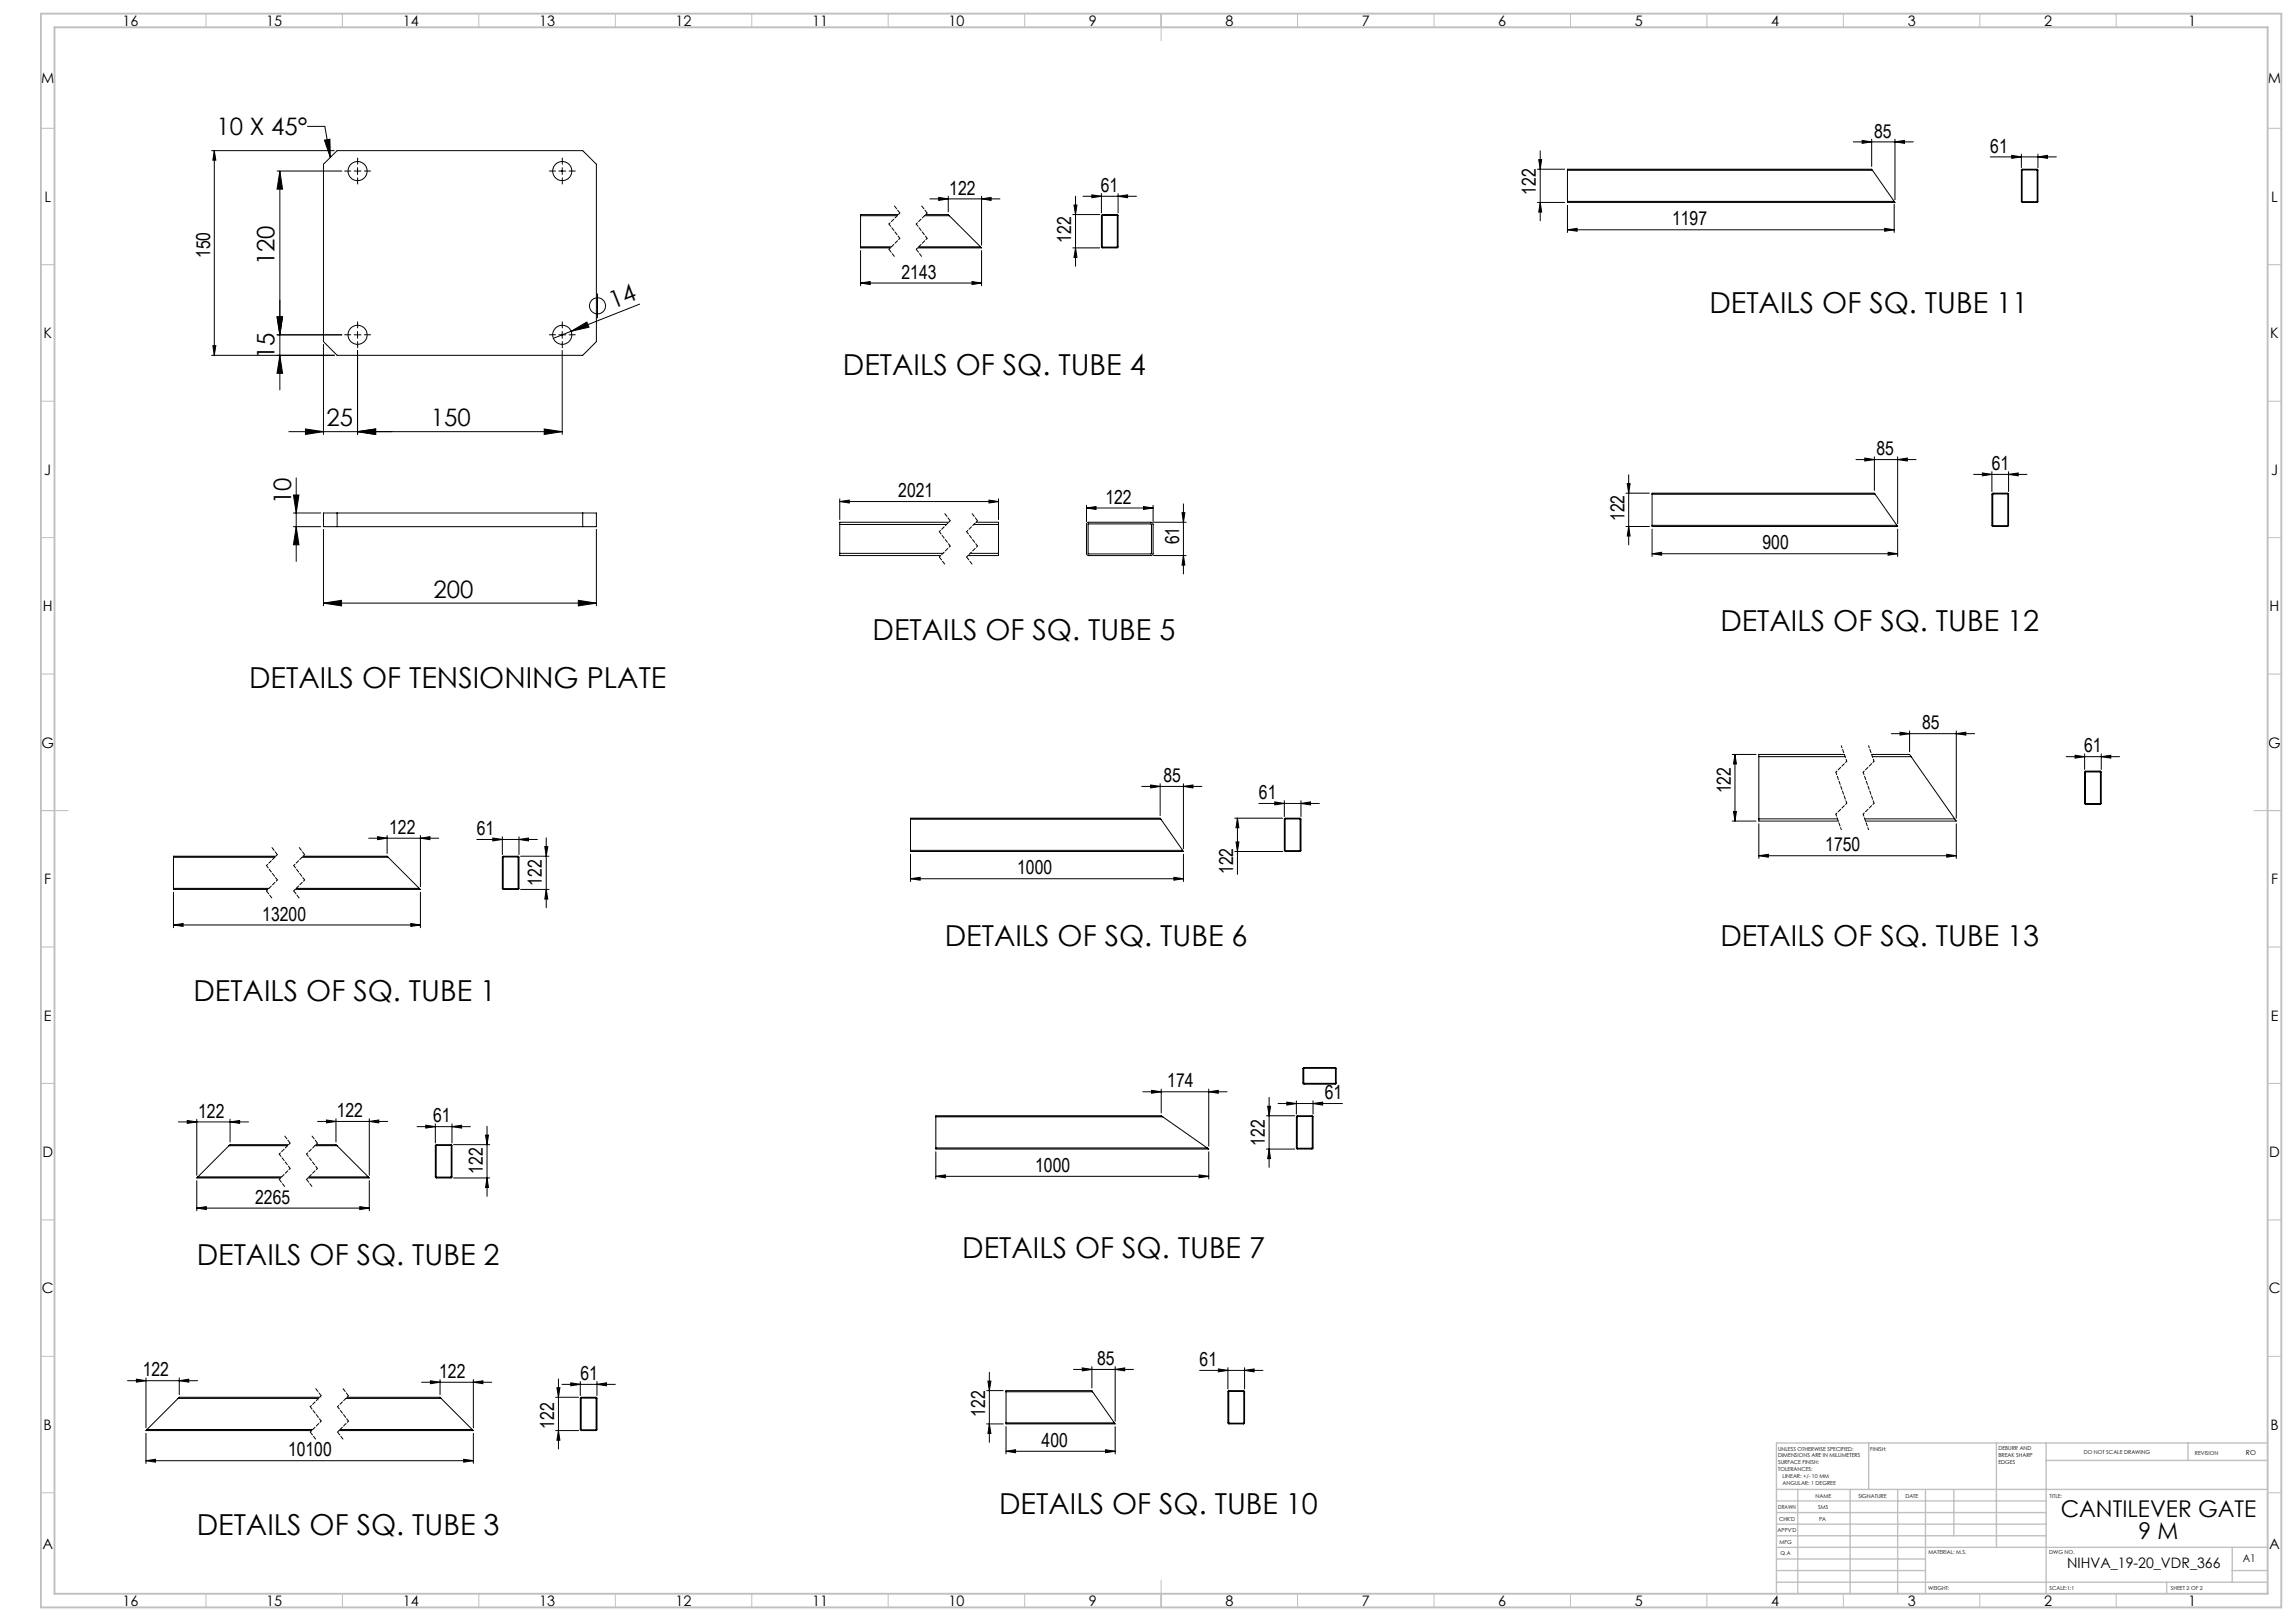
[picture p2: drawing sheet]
<svg xmlns="http://www.w3.org/2000/svg" width="841mm" height="594mm" viewBox="0 0 841 594" stroke-linecap="round" stroke-linejoin="round" font-family="sans-serif">
<defs><g id="words">
<g font-size="10.6">
<text x="626.4" y="114.6">DETAILS OF SQ. TUBE 11</text>
<text x="308.9" y="137.6">DETAILS OF SQ. TUBE 4</text>
<text x="630.4" y="231.4">DETAILS OF SQ. TUBE 12</text>
<text x="319.7" y="234.4">DETAILS OF SQ. TUBE 5</text>
<text x="91.3" y="252.3">DETAILS OF TENSIONING PLATE</text>
<text x="346.2" y="346.7">DETAILS OF SQ. TUBE 6</text>
<text x="630.4" y="346.7">DETAILS OF SQ. TUBE 13</text>
<text x="70.9" y="367">DETAILS OF SQ. TUBE 1</text>
<text x="352.6" y="460.9">DETAILS OF SQ. TUBE 7</text>
<text x="72.1" y="463.7">DETAILS OF SQ. TUBE 2</text>
<text x="366.1" y="554.7">DETAILS OF SQ. TUBE 10</text>
<text x="72.1" y="562.5">DETAILS OF SQ. TUBE 3</text>
</g>
<g font-size="8.8">
<text x="79.4" y="49.6">10 X 45°</text>
<text x="100.6" y="97.2" transform="rotate(-90 100.6 97.2)">120</text>
<text x="224.7" y="113.4" transform="rotate(-22 224.7 113.4)">14</text>
<text x="100.6" y="131.5" transform="rotate(-90 100.6 131.5)">15</text>
<text x="119.6" y="156.3">25</text>
<text x="157.9" y="156.3">150</text>
<text x="106.6" y="184.9" transform="rotate(-90 106.6 184.9)">10</text>
<text x="158.8" y="219.1">200</text>
</g>
<g font-size="8.5">
<text x="755.2" y="555.8">CANTILEVER GATE</text>
<text x="783.7" y="563.9">9 M</text>
</g>
<g font-size="7.1">
<text x="686.8" y="50.4">85</text>
<text x="729.3" y="55.9">61</text>
<text x="347.9" y="71.3">122</text>
<text x="403.4" y="70.3">61</text>
<text x="562.8" y="71.4" transform="rotate(-90 562.8 71.4)">122</text>
<text x="612.7" y="82.6">1197</text>
<text x="392.5" y="88.9" transform="rotate(-90 392.5 88.9)">122</text>
<text x="77" y="94.6" transform="rotate(-90 77 94.6)">150</text>
<text x="330.4" y="102.1">2143</text>
<text x="687.7" y="166.8">85</text>
<text x="729.9" y="172.2">61</text>
<text x="329.2" y="182.2">2021</text>
<text x="405.1" y="184.6">122</text>
<text x="595.3" y="191" transform="rotate(-90 595.3 191)">122</text>
<text x="432.1" y="199.5" transform="rotate(-90 432.1 199.5)">61</text>
<text x="645.9" y="201.3">900</text>
<text x="704.4" y="267.3">85</text>
<text x="763.7" y="275.7">61</text>
<text x="426.3" y="286.6">85</text>
<text x="461.3" y="292.8">61</text>
<text x="634.2" y="290.7" transform="rotate(-90 634.2 290.7)">122</text>
<text x="142.6" y="305.5">122</text>
<text x="174.7" y="306">61</text>
<text x="668.9" y="312">1750</text>
<text x="372.8" y="320.4">1000</text>
<text x="451.9" y="320.4" transform="rotate(-90 451.9 320.4)">122</text>
<text x="198.6" y="324.7" transform="rotate(-90 198.6 324.7)">122</text>
<text x="96.1" y="337.3">13200</text>
<text x="427.7" y="398.5">174</text>
<text x="485.5" y="402.8">61</text>
<text x="72.6" y="409.5">122</text>
<text x="123.4" y="409.3">122</text>
<text x="158.7" y="411.2">61</text>
<text x="463.5" y="419.8" transform="rotate(-90 463.5 419.8)">122</text>
<text x="176.9" y="430.1" transform="rotate(-90 176.9 430.1)">122</text>
<text x="379.3" y="429.5">1000</text>
<text x="93.5" y="441.1">2265</text>
<text x="402" y="500.2">85</text>
<text x="439.6" y="500.6">61</text>
<text x="52.3" y="504.3">122</text>
<text x="160.9" y="504.9">122</text>
<text x="212.7" y="505.7">61</text>
<text x="361" y="519.1" transform="rotate(-90 361 519.1)">122</text>
<text x="203.1" y="523.5" transform="rotate(-90 203.1 523.5)">122</text>
<text x="105.5" y="533.7">10100</text>
<text x="381.7" y="530.2">400</text>
</g>
<g font-size="5.3">
<text x="44.8" y="9.5">16</text>
<text x="97.6" y="9.5">15</text>
<text x="147.6" y="9.5">14</text>
<text x="197.6" y="9.5">13</text>
<text x="247.6" y="9.5">12</text>
<text x="297.6" y="9.5">11</text>
<text x="347.6" y="9.5">10</text>
<text x="399.1" y="9.5">9</text>
<text x="449.1" y="9.5">8</text>
<text x="499.1" y="9.5">7</text>
<text x="549.1" y="9.5">6</text>
<text x="599.1" y="9.5">5</text>
<text x="649.1" y="9.5">4</text>
<text x="699.1" y="9.5">3</text>
<text x="749.1" y="9.5">2</text>
<text x="801.8" y="9.5">1</text>
<text x="15.1" y="30.5">M</text>
<text x="831.1" y="30.5">M</text>
<text x="16.3" y="74">L</text>
<text x="832.3" y="74">L</text>
<text x="16" y="124">K</text>
<text x="832" y="124">K</text>
<text x="16.2" y="174">J</text>
<text x="832.2" y="174">J</text>
<text x="15.7" y="224">H</text>
<text x="831.7" y="224">H</text>
<text x="15.2" y="274">G</text>
<text x="831.2" y="274">G</text>
<text x="16.2" y="324">F</text>
<text x="832.2" y="324">F</text>
<text x="16.1" y="374">E</text>
<text x="832.1" y="374">E</text>
<text x="15.5" y="424">D</text>
<text x="831.5" y="424">D</text>
<text x="15.4" y="474">C</text>
<text x="831.4" y="474">C</text>
<text x="16" y="524">B</text>
<text x="832" y="524">B</text>
<text x="15.5" y="567.5">A</text>
<text x="831.5" y="567.5">A</text>
<text x="757.5" y="574.6">NIHVA_19-20_VDR_366</text>
<text x="44.8" y="588.5">16</text>
<text x="97.6" y="588.5">15</text>
<text x="147.6" y="588.5">14</text>
<text x="197.6" y="588.5">13</text>
<text x="247.6" y="588.5">12</text>
<text x="297.6" y="588.5">11</text>
<text x="347.6" y="588.5">10</text>
<text x="399.1" y="588.5">9</text>
<text x="449.1" y="588.5">8</text>
<text x="499.1" y="588.5">7</text>
<text x="549.1" y="588.5">6</text>
<text x="599.1" y="588.5">5</text>
<text x="649.1" y="588.5">4</text>
<text x="699.1" y="588.5">3</text>
<text x="749.1" y="588.5">2</text>
<text x="801.8" y="588.5">1</text>
</g>
<text font-size="3.9" x="821.9" y="572.5">A1</text>
<text font-size="2.5" x="823" y="533.1">RO</text>
<g font-size="2">
<text x="651.6" y="531.6">UNLESS OTHERWISE SPECIFIED:</text>
<text x="685.4" y="531.6">FINISH:</text>
<text x="732.3" y="531.5">DEBURR AND</text>
<text x="732.3" y="534">BREAK SHARP</text>
<text x="763.6" y="533">DO NOT SCALE DRAWING</text>
<text x="804.3" y="533.2">REVISION</text>
<text x="651.6" y="534.1">DIMENSIONS ARE IN MILLIMETERS</text>
<text x="651.6" y="536.6">SURFACE FINISH:</text>
<text x="651.6" y="539.1">TOLERANCES:</text>
<text x="732.3" y="536.5">EDGES</text>
<text x="653.2" y="544.1">ANGULAR: 1 DEGREE</text>
<text x="653.2" y="541.6">LINEAR: +/- 10 MM</text>
<text x="665.3" y="549">NAME</text>
<text x="681" y="548.9">SIGNATURE</text>
<text x="698.2" y="548.9">DATE</text>
<text x="751.1" y="548.9">TITLE:</text>
<text x="651.6" y="553.1">DRAWN</text>
<text x="651.9" y="557.3">CHK'D</text>
<text x="666.3" y="553.1">SMS</text>
<text x="666.6" y="557.3">PA</text>
<text x="651.4" y="561.4">APPV'D</text>
<text x="652.1" y="565.8">MFG</text>
<text x="652.5" y="570">Q.A</text>
<text x="706.6" y="569.5">MATERIAL: M.S.</text>
<text x="751" y="569.5">DWG NO.</text>
<text x="706.6" y="582.5">WEIGHT:</text>
<text x="751.1" y="582.6">SCALE:1:1</text>
<text x="795.5" y="582.6">SHEET 2 OF 2</text>
</g>
</g></defs>
<g fill="none" stroke="#000" stroke-width=".37">
<path d="M77.5 55.2h45M78.5 55.2v75M78.5 55.2l.6 3.5h-1.1zM112.7 46.3h6.3l2 11.4M118.9 51.4l2-.4 .1 6.7zM563.9 58.5h1l-.5 3.5zM564.4 55.3v25.6M679.1 52h22M682.4 51.5l3.5 .5-3.5 .5zM685.9 51v10M694.4 52l3.5-.5v1zM694.4 51v22.2"/>
<path d="M729.3 57.5h24.2M737.2 56.9l3.5 .6-3.5 .5zM740.7 56.5v4.9M746.8 57.5l3.5-.6v1.1zM746.8 56.5v4.9M101.5 62.7h23.8M102.6 62.7v80.2M102.6 62.7l.9 6.6h-2zM118.5 60.2l5-5h90l5 5v65l-5 5h-90l-5-5zM129.8 62.7h2.5M131 61.4v2.6M204.8 62.7h2.5"/>
<path d="M206 61.4v2.6M315.3 79.1v11.3M315.3 79.1h13.5M329.2 78.6h-13.9v.5M338.8 79.1h9.1M339.2 78.6h8.3l.4 .5M340.7 72.9h25.7M344 72.3l3.5 .6-3.5 .5zM347.5 71.9v5.7M347.9 79.1l11.4 11.3M359.7 72.9l3.5-.6v1.1zM359.7 71.9v17.9"/>
<path d="M393.1 78.6h9.9M393.6 75.1h1.1l-.6 3.5zM394.1 71.9v25.7M396.9 71.9h19.6M400.1 71.4l3.5 .5-3.5 .6zM403.6 70.9v7.1M403.8 78.7l5.6-.1 .3 .3v11.6l-.3 .3h-5.5l-.3-.3zM403.9 79h5.5l-.1 11.6-5.4-.1zM409.7 71.9l3.5-.5v1.1zM409.7 70.9v7.1M563.4 62h10M563.4 74.2h10"/>
<path d="M564.4 74.2l.5 3.5h-1zM574.4 62.4v-.4h111.5l.3 .4M574.4 73.8v.4h120l-.3-.4M574.4 62.4v11.4M574.4 62.4h111.8M574.4 73.8h119.7M574.4 75.2v10M686.2 62.4l7.9 11.4M694.1 74.8v10.4M740.8 62.2l5.7-.2 .3 .3v11.6l-.3 .3h-5.5l-.3-.3zM741 62.3l5.5 .1v11.5l-5.5-.1zM315.3 90.4v.4h11"/>
<path d="M315.3 90.4h11.4M315.3 91.8v12.9M336.7 90.4h22.6M359.3 90.4l.4 .4h-23.4M359.7 91.8v12.9M393.1 90.8h9.9M394.1 90.8l.6 3.5h-1.1zM574.4 84.2l3.5-.5v1zM574.4 84.2h119.7M690.6 83.7l3.5 .5-3.5 .5zM101.5 116.1h2l-.9 6.6zM219 107.6l-.1 9"/>
<path d="M234.4 111.4l-25.1 10M315.3 103.7l3.6-.5v1.1zM315.3 103.7h44.4M356.2 103.2l3.5 .5-3.5 .6zM77.5 130.2h45M78 126.7h1.1l-.6 3.5zM102.6 130.2l.9 6.6h-2zM118.5 126.2v33M125.3 122.7h-23.8M129.8 122.7h2.5M131 121.5v2.4M131 128.4v30.8"/>
<path d="M204.8 122.7h2.5M206 121.5v2.4M206 128.4v30.8M209.3 121.4l5.8-3.4 .7 1.9zM209.3 121.4l-6.5 2.6M105.8 158.2h100.2M111.9 157.2l6.6 1-6.6 1zM131 158.2l6.7-1v2zM199.4 157.2l6.6 1-6.6 1zM108.5 175.1v30.6M596.3 177.2h1.1l-.6 3.5zM596.8 174v25.7"/>
<path d="M680.1 168.4h22M683.4 167.8l3.5 .6-3.5 .5zM686.9 167.4v12.3M695.4 168.4l3.5-.6v1.1zM695.4 167.4v24.5M723.2 173.8h19.6M726.4 173.3l3.5 .5-3.5 .6zM729.9 172.9v7.2M736 173.8l3.6-.5v1.1zM736 172.9v7.2M107.5 181.4h2l-1 6.6zM107.5 193h10"/>
<path d="M107.5 188h10M108.5 193l1 6.6h-2zM118.5 188h100v5h-100zM118.5 194v28M123.5 188v5M213.5 188v5M218.5 194v28M307.7 183.8l3.5-.5v1zM307.7 182.8v7.6M307.7 192.2v10.6M307.7 183.8h58.2M307.7 192.2h39.2"/>
<path d="M347.7 191.4h-40v.8M356.9 192.2h9M357.6 191.4h8.3v.8M362.4 183.3l3.5 .5-3.5 .5zM365.9 182.8v7.6M365.9 192.2v10.6M398.1 186.2l3.5-.6v1.1zM398.1 185.2v6M398.1 186.2h24.5M398.5 191.5l23.6-.1 .5 .8-.1 10.9-.8 .5-23.1-.1-.5-.6v-10.9zM398.9 192h22.9l.2 10.8-23.1 .2zM419 185.6l3.6 .6-3.6 .5z"/>
<path d="M422.6 185.2v6M422.7 191.4h12M433.1 187.9h1.1l-.5 3.5zM433.7 184.6v25.7M595.8 192.9h8.6M595.8 180.7h8.6M596.8 192.9l.6 3.5h-1.1zM605.4 193.9v10M605.4 181.1v-.4h81.5l.2 .4M605.4 192.5v.4h90l-.3-.4M605.4 181.1v11.4M605.4 181.1h81.7"/>
<path d="M605.4 192.5h89.7M687.1 181.1l8 11.4M695.4 193.9v10M730 180.9l5.7-.2 .3 .3v11.6l-.3 .3h-5.4l-.3-.2zM730.3 181.1h5.5l-.1 11.5h-5.4zM211.9 220l6.6 1-6.6 1zM307.7 202.8v.8h37M307.7 202.8h37.8M355.5 202.8h10.4M365.9 202.8v.8h-11.2M422.7 203.6h12M433.7 203.6l.5 3.5h-1.1z"/>
<path d="M605.4 202.9l3.5-.5v1zM605.4 202.9h90M691.9 202.4l3.5 .5-3.5 .5zM118.5 221l6.7-1v2zM118.5 221h100M634.8 276.5h8.7M635.8 276.5l.5 3.5h-1.1zM635.8 276.5v24.4M644.5 277.3v22.8M644.5 277.3h31.6M675.9 276.5h-31.4v.8M685.8 276.5h14l.5 .8"/>
<path d="M686.1 277.3h14.2M693.1 268.8h30.5M696.3 268.3l3.5 .5-3.5 .6zM699.8 267.9v7.6M700.3 277.3l16 22.8M716.9 268.8l3.5-.5v1.1zM716.9 267.9v32M757.2 277.3h19.5M760.4 276.7l3.5 .6-3.5 .5zM763.9 276.3v5.7M770 277.3l3.5-.6v1.1zM770 276.3v5.7"/>
<path d="M418.4 288.2h22M421.6 287.6l3.5 .6-3.5 .5zM425.1 287.2v11.6M433.7 288.2l3.5-.6v1.1zM433.7 287.2v23.8M452.5 299.8h17.5M453.5 299.8l.5 3.5h-1.1zM453.5 299.8v20.6M461.3 294.4h22.2M467.1 293.9l3.5 .5-3.5 .6zM470.6 293.4v5.8M470.7 299.9l5.7-.1 .3 .3v11.6l-.3 .3h-5.4l-.4-.3z"/>
<path d="M476.7 294.4l3.5-.5v1.1zM476.7 293.4v5.8M635.2 297.4h1.1l-.5 3.5zM764 282.7l5.7-.1 .3 .2v11.6l-.3 .4h-5.5l-.3-.3zM764.2 282.9h5.5v11.6l-5.5-.1zM63.6 314.1v11.4M63.6 314.1h37.1M101.1 313.8h-37.5v.3M110.7 314.1h31.5M111.1 313.8h30.8l.3 .3M135.1 307.2h25.7M138.4 306.6l3.5 .6-3.5 .5z"/>
<path d="M141.9 306.1v6.6M142.2 314.1l11.4 11.4M154.1 307.2l3.5-.6v1.1zM154.1 306.1v18.8M174.7 307.6h22.2M180.6 307.1l3.5 .5-3.5 .5zM184.1 306.6v6.6M184.2 313.9l5.7-.1 .3 .3v11.5l-.3 .3h-5.5l-.3-.3zM184.4 314.1h5.5l-.1 11.5h-5.4zM190.2 307.6l3.5-.5v1zM190.2 306.6v6.6M190.8 313.8h10.4"/>
<path d="M199.6 310.2h1.1l-.5 3.6zM200.2 307v25.7M333.7 313v10M333.7 300.2v-.4h91.4l.3 .4M333.7 311.6v.4h100l-.3-.4M333.7 300.2v11.4M333.7 300.2h91.7M333.7 311.6h99.7M425.4 300.2l8 11.4M433.7 313v10M452.5 312h17.5M452.9 308.5h1.1l-.5 3.5z"/>
<path d="M471 300.1h5.4v11.6l-5.5-.1zM634.8 300.9h8.7M644.5 300.1v.8h29.1M644.5 300.1h28.8M644.5 313.6l3.5-.6v1.1zM644.5 301.9v12.7M644.5 313.6h72.4M683.3 300.1h33M713.4 313l3.5 .6-3.5 .5zM716.3 300.1l.6 .8h-33.3M716.9 301.9v12.7M63.6 338.9l3.5-.5v1.1z"/>
<path d="M63.6 326.9v13.1M63.6 338.9h90.5M63.6 325.5v.4h34.5M63.6 325.5h35M108.5 325.5h45.1M150.5 338.4l3.6 .5-3.6 .6zM153.6 325.5l.5 .4h-45.9M154.1 326.9v13.1M190.8 325.9h10.4M200.2 325.9l.5 3.6h-1.1zM333.7 322l3.5-.5v1zM333.7 322h100"/>
<path d="M430.2 321.5l3.5 .5-3.5 .5zM422 399.5l3.5 .6-3.5 .5zM425.5 399.1v8.7M442.9 399.1v20.9M477.6 391.3l11.7-.1 .4 .3-.1 5.5-.3 .3h-11.6l-.3-.4zM477.8 391.5h11.5l.1 5.4-11.6 .1zM65.4 411.1h25.7M68.6 410.6l3.5 .5-3.5 .5zM72.1 410.1v20.6M83.9 419.8h21.5M83.9 419.8l-11.4 11.5M84.3 411.1l3.5-.5v1z"/>
<path d="M84.3 410.1v8.4M105.8 419.4h-21.5l-.4 .4M115.4 419.8h8.1M115.8 419.4h7.3l.4 .4M116.4 410.9h25.7M119.6 410.4l3.5 .5-3.5 .6zM123.1 410v8.5M123.5 419.8l11.4 11.5M135.3 410.9l3.5-.5v1.1zM135.3 410v20.7M152.8 412.8h19.6M156 412.3l3.5 .5-3.5 .6z"/>
<path d="M159.5 411.8v7M159.6 419.6l5.7-.2 .3 .3v11.7l-.3 .3h-5.4l-.3-.3zM159.8 419.8h5.5v11.5h-5.5zM165.6 412.8l3.6-.5v1.1zM165.6 411.8v7M166.2 419.4h13.3M177.9 416h1.1l-.5 3.4zM178.5 412.7v25.7M342.9 409.3v-.4h82.7l.5 .4M342.9 409.3v11.3M342.9 409.3h83.2M418.8 400.1h30.9"/>
<path d="M426.1 409.3l16.2 11.3M442.9 400.1l3.5-.6v1.1zM464.1 408.9h10.4M464.5 405.4h1.1l-.5 3.5zM465.1 402.1v25.7M468.3 404.4h23.6M471.6 403.9l3.5 .5-3.5 .5zM475.1 403.4v4.9M475.1 409l5.8-.1 .3 .2v11.7l-.3 .2-5.4 .1-.4-.3zM475.4 409.2h5.5l-.1 11.6-5.4-.1zM481.2 404.4l3.5-.5v1zM481.2 403.4v4.9"/>
<path d="M72.1 432.6v11.1M72.5 431.3l-.4 .4h30.7M72.5 431.3h30.8M113.2 431.3h21.7M134.9 431.3l.4 .4h-22.4M135.3 432.6v11.1M166.2 431.7h13.3M178.5 431.7l.5 3.4h-1.1zM342.9 420.6v.5h100l-.6-.5M342.9 420.6h99.4M342.9 431.1l3.5-.6v1.1zM342.9 422.1v9.9"/>
<path d="M342.9 431.1h100M439.4 430.5l3.5 .6-3.5 .5zM442.9 422.1v9.9M464.1 421.1h10.4M465.1 421.1l.5 3.5h-1.1zM72.1 442.7l3.5-.5v1zM72.1 442.7h63.2M131.8 442.2l3.5 .5-3.5 .5zM46.7 505.9h25.7M50 505.4l3.5 .5-3.5 .6zM53.5 504.9v18.3M65.3 512.4h51.4"/>
<path d="M65.3 512.4l-11.4 11.4M65.7 505.9l3.5-.5v1.1zM65.7 504.9v6.1M117.2 512h-51.5l-.4 .4M126.8 512.4h34.8M127.1 512h34.2l.3 .4M154.5 506.5h25.7M157.7 506l3.6 .5-3.6 .5zM161.3 505.5v5.5M161.6 512.4l11.4 11.4M173.5 506.5l3.5-.5v1zM173.5 505.5v17.7"/>
<path d="M203.6 512h8.5M204.1 508.5h1.1l-.6 3.5zM204.6 505.3v25.7M205.9 507.3h19.6M209.2 506.7l3.5 .6-3.5 .5zM212.7 506.3v5.1M212.8 512.2l5.6-.2 .3 .3 .1 11.6-.3 .3h-5.5l-.3-.3zM213 512.4h5.4v11.5h-5.4zM218.8 507.3l3.4-.6v1.1zM218.8 506.3v5.1M361.6 509.6h6M362 506.1h1.1l-.6 3.5z"/>
<path d="M362.5 502.8v25.7M368.7 510v-.4h31.4l.3 .4M368.7 510v11.4M368.7 510h31.7M393.4 501.8h22M396.6 501.3l3.5 .5-3.5 .5zM400.1 500.8v7.8M400.4 510l8 11.4M408.7 501.8l3.5-.5v1zM408.7 500.8v20M439.6 502.2h23.2M446.5 501.6l3.5 .6-3.5 .5z"/>
<path d="M450 501.2v7.8M450.1 509.7l5.7-.1 .3 .3-.2 11.9h-5.6l-.3-.3zM450.3 509.9l5.5 .1-.1 11.5h-5.4zM456.1 502.2l3.5-.6v1.1zM456.1 501.2v7.8M53.5 535.3l3.5-.6v1.1zM53.5 525.2v11.1M53.5 535.3h120M53.9 523.8l-.4 .4h60.7M53.9 523.8h60.7M124.6 523.8h48.4M169.9 534.7l3.6 .6-3.6 .5z"/>
<path d="M173 523.8l.5 .4h-49.3M173.5 525.2v11.1M203.6 524.2h8.5M204.6 524.2l.6 3.5h-1.1zM361.6 521.8h6M362.5 521.8l.6 3.5h-1.1zM368.7 521.4v.4h40l-.3-.4M368.7 521.4h39.7M368.7 531.8l3.4-.6v1.1zM368.7 522.8v10M368.7 531.8h40M405.1 531.2l3.6 .6-3.6 .5z"/>
<path d="M408.7 522.8v10"/>
<circle cx="131" cy="62.7" r="3.5"/>
<circle cx="206" cy="62.7" r="3.5"/>
<circle cx="219" cy="112.1" r="2.94"/>
<circle cx="131" cy="122.7" r="3.5"/>
<circle cx="206" cy="122.7" r="3.5"/>
</g>
<g fill="none" stroke="#000" stroke-width=".37" stroke-dasharray="15.2 1.3 1.3 1.3">
<path d="M128.6 62.7h-2.3M131.1 60.2v-2.3M131.1 65.2v2.2M133.6 62.7h2.2M203.6 62.7h-2.3M206.1 60.2v-2.3M206.1 65.2v2.2M208.6 62.7h2.2M128.6 122.7h-2.3M131.1 120.2v-2.3M131.1 125.2v2.2M133.6 122.7h2.2"/>
<path d="M203.6 122.7h-2.3M206.1 120.2v-2.3M206.1 125.2v2.2M208.6 122.7h2.2"/>
</g>
<g fill="none" stroke="#000" stroke-width=".37" stroke-dasharray="1.3 .6" stroke-dashoffset="-.1">
<path d="M327.8 75.4l2 2.7M337.8 75.4l2 2.7M325.8 91.4l2 2.6M335.8 91.4l2 2.6M346.2 188.2l2 2.6M356.2 188.2l2 2.6M344.2 204.1l2 2.6M354.2 204.1l2 2.6M99.6 310.5l2 2.7M109.6 310.5l2 2.7M97.6 326.5l2 2.6M107.6 326.5l2 2.6"/>
<path d="M104.3 416.3l2 2.6M114.3 416.3l2 2.6M102.3 432.2l2 2.6M112.3 432.2l2 2.6M115.7 508.8l2 2.7M125.7 508.8l2 2.7M113.7 524.8l2 2.6M123.7 524.8l2 2.6"/>
</g>
<g fill="none" stroke="#000" stroke-width=".37" stroke-dasharray="1.3 .6" stroke-dashoffset=".7">
<path d="M329.8 78.1l-4 4M339.8 78.1l-4 4M329.8 87.4l-4 4M339.8 87.4l-4 4M348.2 190.8l-4 4M358.2 190.8l-4 4M348.2 200.1l-4 4M358.2 200.1l-4 4M676.7 279l-4 4M686.7 279l-4 4M676.7 294.3l-4 4M686.7 294.3l-4 4"/>
<path d="M101.6 313.2l-4 4M111.6 313.2l-4 4M101.6 322.5l-4 4M111.6 322.5l-4 4M106.3 418.9l-4 4M116.3 418.9l-4 4M106.3 428.2l-4 4M116.3 428.2l-4 4M117.7 511.5l-4 4M127.7 511.5l-4 4M117.7 520.8l-4 4M127.7 520.8l-4 4"/>
</g>
<path d="M325.8 82.1l4 5.3M335.8 82.1l4 5.3M344.2 194.8l4 5.3M354.2 194.8l4 5.3M97.6 317.2l4 5.3M107.6 317.2l4 5.3M102.3 422.9l4 5.3M112.3 422.9l4 5.3M113.7 515.5l4 5.3M123.7 515.5l4 5.3" fill="none" stroke="#000" stroke-width=".37" stroke-dasharray="1.3 .6" stroke-dashoffset=".2"/>
<path d="M674.7 273.3l2 5.7M684.7 273.3l2 5.7M672.7 298.3l2 5.7M682.7 298.3l2 5.7" fill="none" stroke="#000" stroke-width=".37" stroke-dasharray="1.3 .6" stroke-dashoffset=".5"/>
<path d="M672.7 283l4 11.3M682.7 283l4 11.3" fill="none" stroke="#000" stroke-width=".37" stroke-dasharray="1.3 .6" stroke-dashoffset=".3"/>
<g fill="none" stroke="#c0c0c0" stroke-width=".37">
<path d="M75.5 5v5M125.5 5v5M175.5 5v5M225.5 5v5M275.5 5v5M325.5 5v5M375.5 5v5M425.5 5v10M475.5 5v5M525.5 5v5M575.5 5v5M625.5 5v5"/>
<path d="M675.5 5v5M725.5 5v5M775.5 5v5M15 47h5M831 47h5M15 97h5M831 97h5M15 147h5M831 147h5M15 197h5M831 197h5M15 247h5"/>
<path d="M831 247h5M15 297h10M826 297h10M15 347h5M831 347h5M15 397h5M831 397h5M15 447h5M831 447h5M15 497h5M831 497h5M15 547h5"/>
<path d="M831 547h5M425.5 579v10M75.5 584v5M125.5 584v5M175.5 584v5M225.5 584v5M275.5 584v5M325.5 584v5M375.5 584v5M475.5 584v5M525.5 584v5M575.5 584v5"/>
<path d="M625.5 584v5M675.5 584v5M725.5 584v5M775.5 584v5"/>
</g>
<g fill="none" stroke="#c0c0c0" stroke-width=".5">
<path d="M684.8 528.8v17M731.6 528.8v38.2M749.8 528.8v55.2M749.8 535.2h81.2M801.8 528.8v6.4M831 528.8h-180v55.2M651 545.8h180M651 558.5h98.8M651 554.3h98.8M651 550h98.8M658.8 545.8v38.2M678 545.8v38.2"/>
<path d="M695.4 545.8v38.2M705.6 545.8v38.2M716 545.8v17M651 579.8h180M651 562.8h98.8M651 575.5h54.6M651 571.3h54.6M651 567h180M794 579.8v4.2M818 575.5h13M818 567v12.8"/>
</g>
<path d="M15 5h821v584h-821zM20 10h811v574h-811z" fill="none" stroke="#c0c0c0" stroke-width=".7"/>
<g fill="#000">
<path d="M209.3 121.4l5.8-3.4 .7 1.9z"/>
<path d="M315.3 103.7l3.6-.5v1.1zM356.2 103.2l3.5 .5-3.5 .6z"/>
<path d="M78 126.7h1.1l-.6 3.5zM78.5 55.2l.6 3.5h-1.1z"/>
<path d="M101.5 116.1h2l-.9 6.6zM102.6 62.7l.9 6.6h-2z"/>
<path d="M102.6 130.2l.9 6.6h-2zM101.5 116.1h2l-.9 6.6z"/>
<path d="M111.9 157.2l6.6 1-6.6 1zM131 158.2l6.7-1v2z"/>
<path d="M131 158.2l6.7-1v2zM199.4 157.2l6.6 1-6.6 1zM118.9 51.4l2-.4 .1 6.7z"/>
<path d="M108.5 193l1 6.6h-2zM107.5 181.4h2l-1 6.6z"/>
<path d="M362.4 183.3l3.5 .5-3.5 .5zM307.7 183.8l3.5-.5v1z"/>
<path d="M433.1 187.9h1.1l-.5 3.5zM433.7 203.6l.5 3.5h-1.1z"/>
<path d="M596.8 192.9l.6 3.5h-1.1zM596.3 177.2h1.1l-.6 3.5z"/>
<path d="M605.4 202.9l3.5-.5v1zM691.9 202.4l3.5 .5-3.5 .5z"/>
<path d="M118.5 221l6.7-1v2zM211.9 220l6.6 1-6.6 1z"/>
<path d="M476.7 294.4l3.5-.5v1.1zM467.1 293.9l3.5 .5-3.5 .6zM456.1 502.2l3.5-.6v1.1zM446.5 501.6l3.5 .6-3.5 .5zM746.8 57.5l3.5-.6v1.1zM737.2 56.9l3.5 .6-3.5 .5zM736 173.8l3.6-.5v1.1zM726.4 173.3l3.5 .5-3.5 .6zM770 277.3l3.5-.6v1.1zM760.4 276.7l3.5 .6-3.5 .5z"/>
<path d="M190.2 307.6l3.5-.5v1zM180.6 307.1l3.5 .5-3.5 .5z"/>
<path d="M199.6 310.2h1.1l-.5 3.6zM200.2 325.9l.5 3.6h-1.1zM563.9 58.5h1l-.5 3.5zM564.4 74.2l.5 3.5h-1z"/>
<path d="M635.2 297.4h1.1l-.5 3.5zM635.8 276.5l.5 3.5h-1.1z"/>
<path d="M63.6 338.9l3.5-.5v1.1zM150.5 338.4l3.6 .5-3.6 .6zM138.4 306.6l3.5 .6-3.5 .5zM154.1 307.2l3.5-.6v1.1zM68.6 410.6l3.5 .5-3.5 .5zM84.3 411.1l3.5-.5v1zM157.7 506l3.6 .5-3.6 .5zM173.5 506.5l3.5-.5v1zM50 505.4l3.5 .5-3.5 .6zM65.7 505.9l3.5-.5v1.1zM344 72.3l3.5 .6-3.5 .5zM359.7 72.9l3.5-.6v1.1zM574.4 84.2l3.5-.5v1zM690.6 83.7l3.5 .5-3.5 .5z"/>
<path d="M333.7 322l3.5-.5v1zM430.2 321.5l3.5 .5-3.5 .5z"/>
<path d="M177.9 416h1.1l-.5 3.4zM178.5 431.7l.5 3.4h-1.1zM204.1 508.5h1.1l-.6 3.5zM204.6 524.2l.6 3.5h-1.1zM393.6 75.1h1.1l-.6 3.5zM394.1 90.8l.6 3.5h-1.1zM453.5 299.8l.5 3.5h-1.1zM452.9 308.5h1.1l-.5 3.5zM464.5 405.4h1.1l-.5 3.5zM465.1 421.1l.5 3.5h-1.1z"/>
<path d="M481.2 404.4l3.5-.5v1zM471.6 403.9l3.5 .5-3.5 .5z"/>
<path d="M131.8 442.2l3.5 .5-3.5 .5zM72.1 442.7l3.5-.5v1zM135.3 410.9l3.5-.5v1.1zM119.6 410.4l3.5 .5-3.5 .6zM165.6 412.8l3.6-.5v1.1zM156 412.3l3.5 .5-3.5 .6zM218.8 507.3l3.4-.6v1.1zM209.2 506.7l3.5 .6-3.5 .5zM409.7 71.9l3.5-.5v1.1zM400.1 71.4l3.5 .5-3.5 .6zM419 185.6l3.6 .6-3.6 .5zM398.1 186.2l3.5-.6v1.1zM433.7 288.2l3.5-.6v1.1zM421.6 287.6l3.5 .6-3.5 .5zM442.9 400.1l3.5-.6v1.1zM422 399.5l3.5 .6-3.5 .5zM439.4 430.5l3.5 .6-3.5 .5zM342.9 431.1l3.5-.6v1.1zM405.1 531.2l3.6 .6-3.6 .5zM368.7 531.8l3.4-.6v1.1zM408.7 501.8l3.5-.5v1zM396.6 501.3l3.5 .5-3.5 .5zM694.4 52l3.5-.5v1zM682.4 51.5l3.5 .5-3.5 .5zM695.4 168.4l3.5-.6v1.1zM683.4 167.8l3.5 .6-3.5 .5zM713.4 313l3.5 .6-3.5 .5zM644.5 313.6l3.5-.6v1.1zM716.9 268.8l3.5-.5v1.1zM696.3 268.3l3.5 .5-3.5 .6z"/>
<path d="M53.5 535.3l3.5-.6v1.1zM169.9 534.7l3.6 .6-3.6 .5z"/>
<path d="M362.5 521.8l.6 3.5h-1.1zM362 506.1h1.1l-.6 3.5z"/>
</g>
<use href="#words"/>
</svg>
